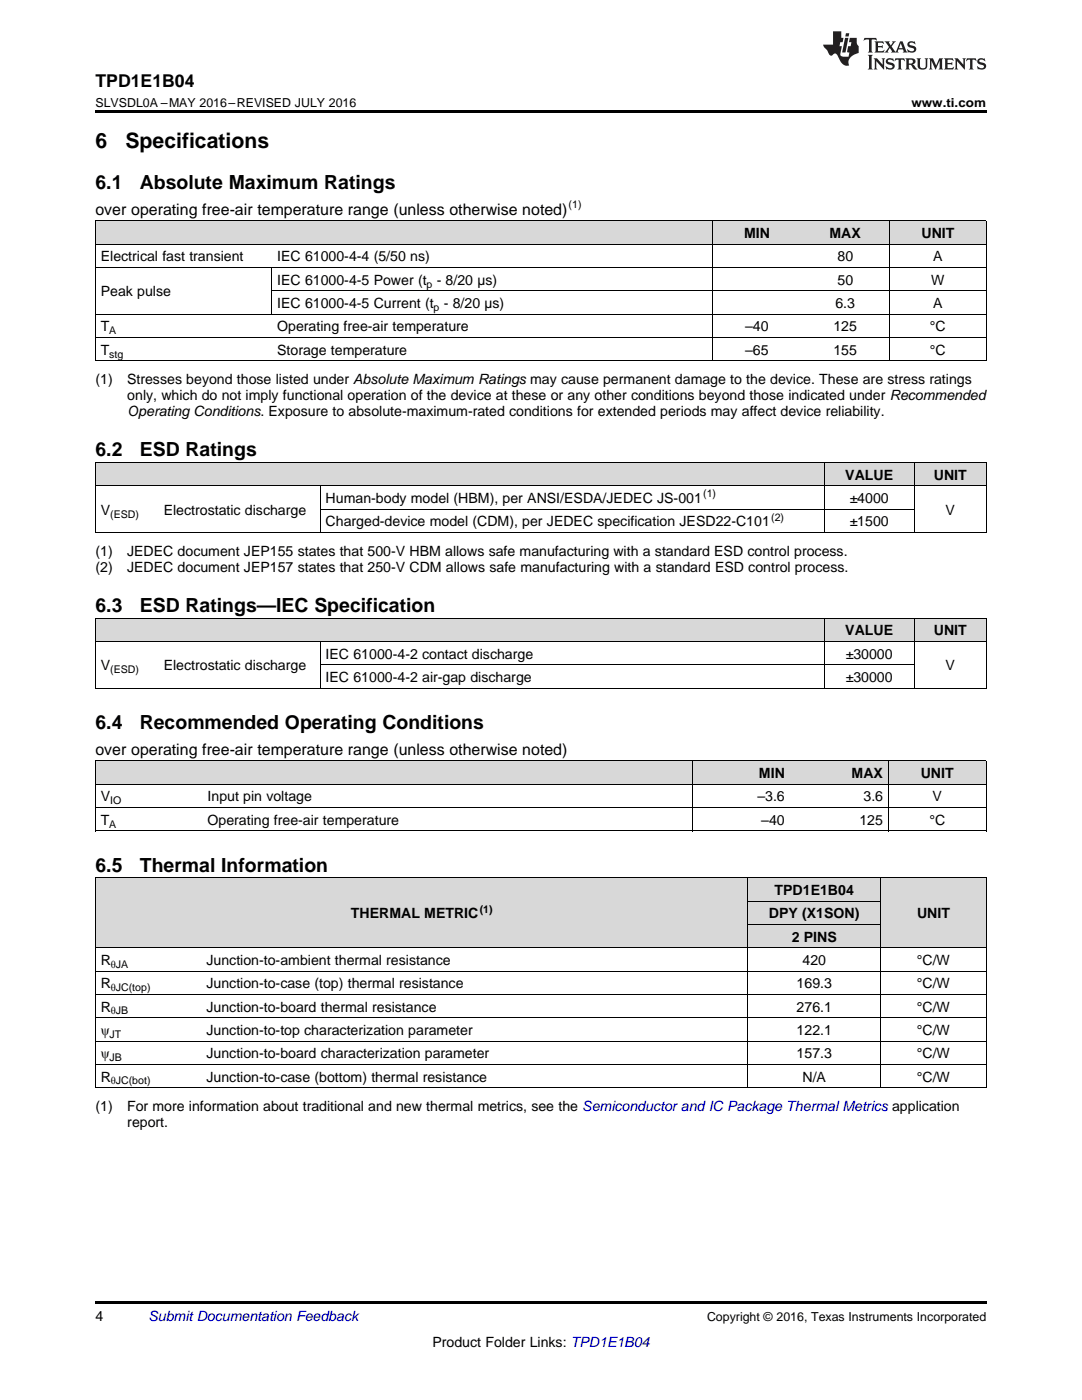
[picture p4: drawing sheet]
<svg xmlns="http://www.w3.org/2000/svg" width="216mm" height="279mm" viewBox="0 0 216 279" stroke-linecap="round" stroke-linejoin="round" font-family="sans-serif">
<defs><g id="words">
<g font-size="4.2">
<text x="19" y="29.6">6</text>
<text x="25" y="29.6">Specifications</text>
</g>
<g font-size="3.9">
<text x="19" y="37.7">6.1</text>
<text x="27.9" y="37.7">Absolute Maximum Ratings</text>
<text x="19" y="91.1">6.2</text>
<text x="27.9" y="91.1">ESD Ratings</text>
<text x="19" y="122.2">6.3</text>
<text x="27.9" y="122.2">ESD Ratings—IEC Specification</text>
<text x="19" y="145.5">6.4</text>
<text x="27.9" y="145.5">Recommended Operating Conditions</text>
<text x="19" y="174">6.5</text>
<text x="27.9" y="174">Thermal Information</text>
</g>
<text font-size="3.5" x="19" y="17.3">TPD1E1B04</text>
<g font-size="3.2">
<text x="19" y="42.9">over operating free-air temperature range (unless otherwise noted)</text>
<text x="19" y="150.6">over operating free-air temperature range (unless otherwise noted)</text>
</g>
<g font-size="2.8">
<text x="148.5" y="47.5">MIN</text>
<text x="165.5" y="47.5">MAX</text>
<text x="183.9" y="47.5">UNIT</text>
<text x="20.1" y="52.2">Electrical fast transient</text>
<text x="55.3" y="52.2">IEC 61000-4-4 (5/50 ns)</text>
<text x="167.1" y="52.2">80</text>
<text x="186.2" y="52.2">A</text>
<text x="20.1" y="59.2">Peak pulse</text>
<text x="55.3" y="56.8">IEC 61000-4-5 Power (t</text>
<text x="87.1" y="56.8">- 8/20 µs)</text>
<text x="167.1" y="56.8">50</text>
<text x="185.8" y="56.8">W</text>
<text x="55.3" y="61.5">IEC 61000-4-5 Current (t</text>
<text x="88.5" y="61.5">- 8/20 µs)</text>
<text x="166.7" y="61.5">6.3</text>
<text x="186.2" y="61.5">A</text>
<text x="20.1" y="66.1">T</text>
<text x="20.1" y="70.8">T</text>
<text x="55.3" y="66.1">Operating free-air temperature</text>
<text x="55.3" y="70.8">Storage temperature</text>
<text x="148.7" y="66.1">–40</text>
<text x="148.7" y="70.8">–65</text>
<text x="166.3" y="66.1">125</text>
<text x="166.3" y="70.8">155</text>
<text x="185.6" y="66.1">°C</text>
<text x="185.6" y="70.8">°C</text>
<text x="19" y="76.7">(1)</text>
<text x="25.4" y="76.7">Stresses beyond those listed under Absolute Maximum Ratings may cause permanent damage to the device. These are stress ratings</text>
<text x="25.4" y="79.8">only, which do not imply functional operation of the device at these or any other conditions beyond those indicated under Recommended</text>
<text x="25.4" y="83">Operating Conditions. Exposure to absolute-maximum-rated conditions for extended periods may affect device reliability.</text>
<text x="168.7" y="95.7">VALUE</text>
<text x="186.3" y="95.7">UNIT</text>
<text x="65" y="100.4">Human-body model (HBM), per ANSI/ESDA/JEDEC JS-001</text>
<text x="169.5" y="100.4">±4000</text>
<text x="20.1" y="102.7">V</text>
<text x="32.7" y="102.7">Electrostatic discharge</text>
<text x="65" y="105.1">Charged-device model (CDM), per JEDEC specification JESD22-C101</text>
<text x="169.5" y="105.1">±1500</text>
<text x="188.7" y="102.7">V</text>
<text x="19" y="110.9">(1)</text>
<text x="25.4" y="110.9">JEDEC document JEP155 states that 500-V HBM allows safe manufacturing with a standard ESD control process.</text>
<text x="19" y="114.1">(2)</text>
<text x="25.4" y="114.1">JEDEC document JEP157 states that 250-V CDM allows safe manufacturing with a standard ESD control process.</text>
<text x="65" y="131.5">IEC 61000-4-2 contact discharge</text>
<text x="168.7" y="126.8">VALUE</text>
<text x="168.8" y="131.5">±30000</text>
<text x="186.3" y="126.8">UNIT</text>
<text x="20.1" y="133.8">V</text>
<text x="32.7" y="133.8">Electrostatic discharge</text>
<text x="65" y="136.1">IEC 61000-4-2 air-gap discharge</text>
<text x="168.8" y="136.1">±30000</text>
<text x="188.7" y="133.8">V</text>
<text x="151.4" y="155.3">MIN</text>
<text x="169.9" y="155.3">MAX</text>
<text x="183.7" y="155.3">UNIT</text>
<text x="20.1" y="159.9">V</text>
<text x="41.4" y="159.9">Input pin voltage</text>
<text x="151.1" y="159.9">–3.6</text>
<text x="172.3" y="159.9">3.6</text>
<text x="186.1" y="159.9">V</text>
<text x="20.1" y="164.6">T</text>
<text x="41.4" y="164.6">Operating free-air temperature</text>
<text x="151.9" y="164.6">–40</text>
<text x="171.5" y="164.6">125</text>
<text x="185.5" y="164.6">°C</text>
<text x="154.6" y="178.6">TPD1E1B04</text>
<text x="70" y="183.3">THERMAL METRIC</text>
<text x="153.4" y="183.3">DPY (X1SON)</text>
<text x="183" y="183.3">UNIT</text>
<text x="158" y="187.9">2 PINS</text>
<text x="20.1" y="192.6">R</text>
<text x="20.1" y="197.2">R</text>
<text x="41.2" y="192.6">Junction-to-ambient thermal resistance</text>
<text x="41.2" y="197.2">Junction-to-case (top) thermal resistance</text>
<text x="159" y="197.2">169.3</text>
<text x="160.1" y="192.6">420</text>
<text x="183" y="192.6">°C/W</text>
<text x="183" y="197.2">°C/W</text>
<text x="20.1" y="201.9">R</text>
<text x="41.2" y="201.9">Junction-to-board thermal resistance</text>
<text x="159" y="201.9">276.1</text>
<text x="183" y="201.9">°C/W</text>
<text x="20.1" y="206.6">ψ</text>
<text x="41.2" y="206.6">Junction-to-top characterization parameter</text>
<text x="159" y="206.6">122.1</text>
<text x="183" y="206.6">°C/W</text>
<text x="20.1" y="211.2">ψ</text>
<text x="20.1" y="215.9">R</text>
<text x="41.2" y="211.2">Junction-to-board characterization parameter</text>
<text x="41.2" y="215.9">Junction-to-case (bottom) thermal resistance</text>
<text x="159" y="211.2">157.3</text>
<text x="160.1" y="215.9">N/A</text>
<text x="183" y="211.2">°C/W</text>
<text x="183" y="215.9">°C/W</text>
<text x="19" y="221.7">(1)</text>
<text x="25.4" y="221.7">For more information about traditional and new thermal metrics, see the Semiconductor and IC Package Thermal Metrics application</text>
<text x="25.4" y="224.9">report.</text>
<text x="19" y="263.6">4</text>
<text x="86.3" y="268.9">Product Folder Links: TPD1E1B04</text>
</g>
<text font-size="2.8" fill="#0000c8" x="29.6" y="263.6">Submit Documentation Feedback</text>
<g font-size="2.5">
<text x="19" y="21.4">SLVSDL0A –MAY 2016–REVISED JULY 2016</text>
<text x="181.9" y="21.4">www.ti.com</text>
<text x="141.1" y="263.6">Copyright © 2016, Texas Instruments Incorporated</text>
</g>
<g font-size="2.1">
<text x="113.5" y="41.6">(1)</text>
<text x="85.1" y="57.4">p</text>
<text x="86.5" y="62.1">p</text>
<text x="21.8" y="66.7">A</text>
<text x="21.8" y="71.4">stg</text>
<text x="140.3" y="99.3">(1)</text>
<text x="22" y="103.3">(ESD)</text>
<text x="153.9" y="103.9">(2)</text>
<text x="22" y="134.4">(ESD)</text>
<text x="22" y="160.5">IO</text>
<text x="21.8" y="165.2">A</text>
<text x="95.7" y="182.1">(1)</text>
<text x="22.1" y="193.1">θJA</text>
<text x="22.1" y="197.8">θJC(top)</text>
<text x="22.1" y="202.5">θJB</text>
<text x="21.9" y="207.1">JT</text>
<text x="21.9" y="211.8">JB</text>
<text x="22.1" y="216.4">θJC(bot)</text>
</g>
</g></defs>
<g fill="#d8d8d8">
<path d="M19 175.2h21.1v14h-21.1z"/>
<path d="M40.1 175.2h109.2v14h-109.2z"/>
<path d="M175.7 175.2h21.1v14h-21.1z"/>
<path d="M149.3 184.5h26.4v4.7h-26.4z"/>
<path d="M149.3 179.9h26.4v4.6h-26.4z"/>
<path d="M149.3 175.2h26.4v4.7h-26.4z"/>
<path d="M19 151.9h21.4v4.7h-21.4z"/>
<path d="M40.4 151.9h97.7v4.7h-97.7z"/>
<path d="M138.1 151.9h19.6v4.7h-19.6z"/>
<path d="M157.7 151.9h19.6v4.7h-19.6z"/>
<path d="M177.3 151.9h19.5v4.7h-19.5z"/>
<path d="M19 123.4h12.6v4.7h-12.6z"/>
<path d="M31.6 123.4h32.3v4.7h-32.3z"/>
<path d="M63.9 123.4h100.6v4.7h-100.6z"/>
<path d="M164.5 123.4h18v4.7h-18z"/>
<path d="M182.5 123.4h14.3v4.7h-14.3z"/>
<path d="M19 92.4h12.6v4.6h-12.6z"/>
<path d="M31.6 92.4h32.3v4.6h-32.3z"/>
<path d="M63.9 92.4h100.6v4.6h-100.6z"/>
<path d="M164.5 92.4h18v4.6h-18z"/>
<path d="M182.5 92.4h14.3v4.6h-14.3z"/>
<path d="M19 44.1h35.3v4.7h-35.3z"/>
<path d="M54.3 44.1h88v4.7h-88z"/>
<path d="M142.3 44.1h17.6v4.7h-17.6z"/>
<path d="M159.9 44.1h17.6v4.7h-17.6z"/>
<path d="M177.5 44.1h19.3v4.7h-19.3z"/>
</g>
<g fill="#000">
<path d="M19 22h177.8v.5h-177.8zM19 106.3h.2zM63.8 106.3h.1zM164.4 106.3h.1zM182.4 106.3h.1zM196.7 106.3h.1zM19 137.4h.2zM63.8 137.4h.1zM164.4 137.4h.1zM182.4 137.4h.1zM196.7 137.4h.1zM19 165.8l.2 .1z"/>
<path d="M138 165.8l.1 .1zM177.2 165.8l.1 .1zM196.7 165.8l.1 .1zM19 217.1h.2zM149.2 217.1h.1zM175.6 217.1h.1zM196.7 217.1h.1zM19 259.7h177.8v.5h-177.8z"/>
</g>
<g fill="none" stroke="#000" stroke-width=".2">
<path d="M19 53.4h177.8M19 48.7h177.8M19 44.1h177.8M19.1 44.1v28M54.2 53.4v9.4M54.3 58h142.5M142.2 44.1v28M177.4 44.1v28M196.8 44.1v28M19 72h177.8M19 67.4h177.8M19 62.7h177.8"/>
<path d="M19 97h177.8M19 92.3h177.8M19.1 92.3v14M63.9 97v9.3M164.4 92.3v14M182.4 92.3v14M196.8 92.3v14M19 106.3h177.8M63.9 101.6h118.6M19 137.4h177.8M19 128h177.8M19 123.4h177.8"/>
<path d="M19.1 123.4v14M63.9 128.1v9.3M63.9 132.7h118.6M164.4 123.4v14M182.4 123.4v14M196.8 123.4v14M19 151.9h177.8v14M19 156.5h177.8M19.1 151.9v14M138.1 151.9v14M177.2 151.9v14M19 175.2h177.8"/>
<path d="M19 165.8h177.8M19 161.2h177.8M19.1 175.2v41.9M149.2 175.2v41.9M149.3 179.8h26.4M175.7 175.2v41.9M196.8 175.2v41.9M19 198.5h177.8M19 193.8h177.8M19 189.1h177.8M149.3 184.5h26.4M19 217.1h177.8"/>
<path d="M19 212.4h177.8M19 207.8h177.8M19 203.1h177.8"/>
</g>
<g fill="#231f20">
<path d="M172.5 7.6l-.1 .5 .4-.2h.6v.1v2.1l-.2 .4h.9l-.2-.4v-2.1l.1-.1h.5l.5 .2-.2-.5zM174.5 8.3l.2 .3v1.5l-.2 .4h1.8l.2-.6a1.04 1.04 0 0 1-1.3 .2v-.7h.6l.3 .2v-.6l-.3 .2h-.6v-.6l.8-.1 .4 .3-.2-.5zM176.5 8.3l.9 1.1-.9 1.1h.8l-.2-.2 .4-.7 .5 .7-.2 .2h1.5l-.2-.2 .2-.4h.9l.1 .4-.2 .2h1l-.3-.3-.7-1.9h-.5l-.9 2-.8-1 .9-1h-.8l.1 .3-.4 .5-.3-.6 .1-.2zM179.7 8.6l.4 1h-.7zM181.3 8.4a.63 .63 0 0 0-.2 .7 .63 .63 0 0 0 .6 .4l.6 .2 .1 .2a.75 .75 0 0 1-.7 .4 .75 .75 0 0 1-.6-.5l.1 .7 .1-.1a1.11 1.11 0 0 0 1.5-.6 1.13 1.13 0 0 0-1.2-.8l-.1-.4a1.04 1.04 0 0 1 1.2 .2l-.2-.5-.2 .1-.4-.2zM173.2 10.9l.2 .4v2.2l-.2 .4h1l-.3-.4v-2.2l.3-.4zM174.3 11.6l.3 .4v1.5l-.3 .4h.8l-.2-.4v-1.3l1.5 1.7v-1.9l.2-.4h-.7l.2 .4v.9l-1.1-1.3zM177 11.8a.62 .62 0 0 0-.2 .7 .62 .62 0 0 0 .6 .4l.6 .1 .1 .3a.76 .76 0 0 1-.7 .3 .76 .76 0 0 1-.7-.4l.2 .7 .1-.1a1.11 1.11 0 0 0 1.5-.6 1.13 1.13 0 0 0-1.2-.8l-.1-.4a1.04 1.04 0 0 1 1.2 .2l-.2-.6-.2 .1-.5-.1zM178.7 11.6l-.2 .6a.61 .61 0 0 1 .8-.3v1.6l-.2 .4h.9l-.2-.4v-1.6a.63 .63 0 0 1 .7 .3l-.1-.6zM180.6 11.6l.3 .4v1.5l-.3 .4h1l-.2-.2-.1-.8 .6 .2a.76 .76 0 0 0 1.2 .7l-1-1a.58 .58 0 0 0 .6-.5 .58 .58 0 0 0-.5-.6zM181.4 11.9h.1a.45 .45 0 0 1 .5 .1 .45 .45 0 0 1 .1 .5l-.8 .2zM182.9 11.6l.2 .2a2.17 2.17 0 0 0 .3 1.9 .99 .99 0 0 0 1.6-.6v-1.1l.2-.4h-.7l.2 .2a1.92 1.92 0 0 1-.2 1.8 .6 .6 0 0 1-.9-.5v-1.1l.2-.4zM185.4 11.6l.2 .4v1.5l-.2 .4h.7l-.2-.4v-1.4l.8 1.8 .8-1.8v1.4l-.2 .4h.9l-.2-.4v-1.5l.2-.4h-.8l-.6 1.5-.6-1.5zM188.4 11.6l.2 .4v1.5l-.2 .4h1.8l.1-.6a1.04 1.04 0 0 1-1.2 .1v-.6h.5l.4 .2v-.6l-.4 .2h-.5v-.7h.8l.3 .3-.1-.6zM190.5 11.6l.2 .4v1.5l-.2 .4h.7l-.2-.4v-1.3l1.5 1.7v-1.9l.2-.4h-.7l.2 .4v.9l-1.1-1.3zM192.9 11.6l-.1 .6a.61 .61 0 0 1 .7-.3l.1 1.6-.3 .4h1l-.3-.4 .1-1.6a.63 .63 0 0 1 .7 .3l-.1-.6zM195.2 11.8a.62 .62 0 0 0-.2 .7 .62 .62 0 0 0 .6 .4l.6 .1 .1 .3a.76 .76 0 0 1-.7 .3 .76 .76 0 0 1-.6-.4l.1 .7 .1-.1a1.11 1.11 0 0 0 1.6-.6 1.13 1.13 0 0 0-1.3-.8l-.1-.4a1.04 1.04 0 0 1 1.2 .2l-.1-.6-.2 .1-.5-.1z"/>
<path d="M166.2 6.3v2.6h-1.9v.4l.8 .9a.91 .91 0 0 0 1 .8 .56 .56 0 0 1 .5-.3 .56 .56 0 0 1 .5 .3l.4 .8a1.53 1.53 0 0 0 1.9 1.2 1.54 1.54 0 0 1 1-2.1l.9-.3v-1.4a1.52 1.52 0 0 1-.4-1.6h-1.3l-.2 .8h.5l-.2 .8h-.5l-.1 1v.2l.4 .1-.2 .8a1.93 1.93 0 0 1-1.6-.3l.3-1.8h-.5l.2-.8h.4l.2-.8h-.4v-1.3zM168.6 7.6l-.6 2.9h.7l.6-2.9zM168.8 6.6l-.1 .7h.6l.2-.7z"/>
</g>
<use href="#words"/>
</svg>
